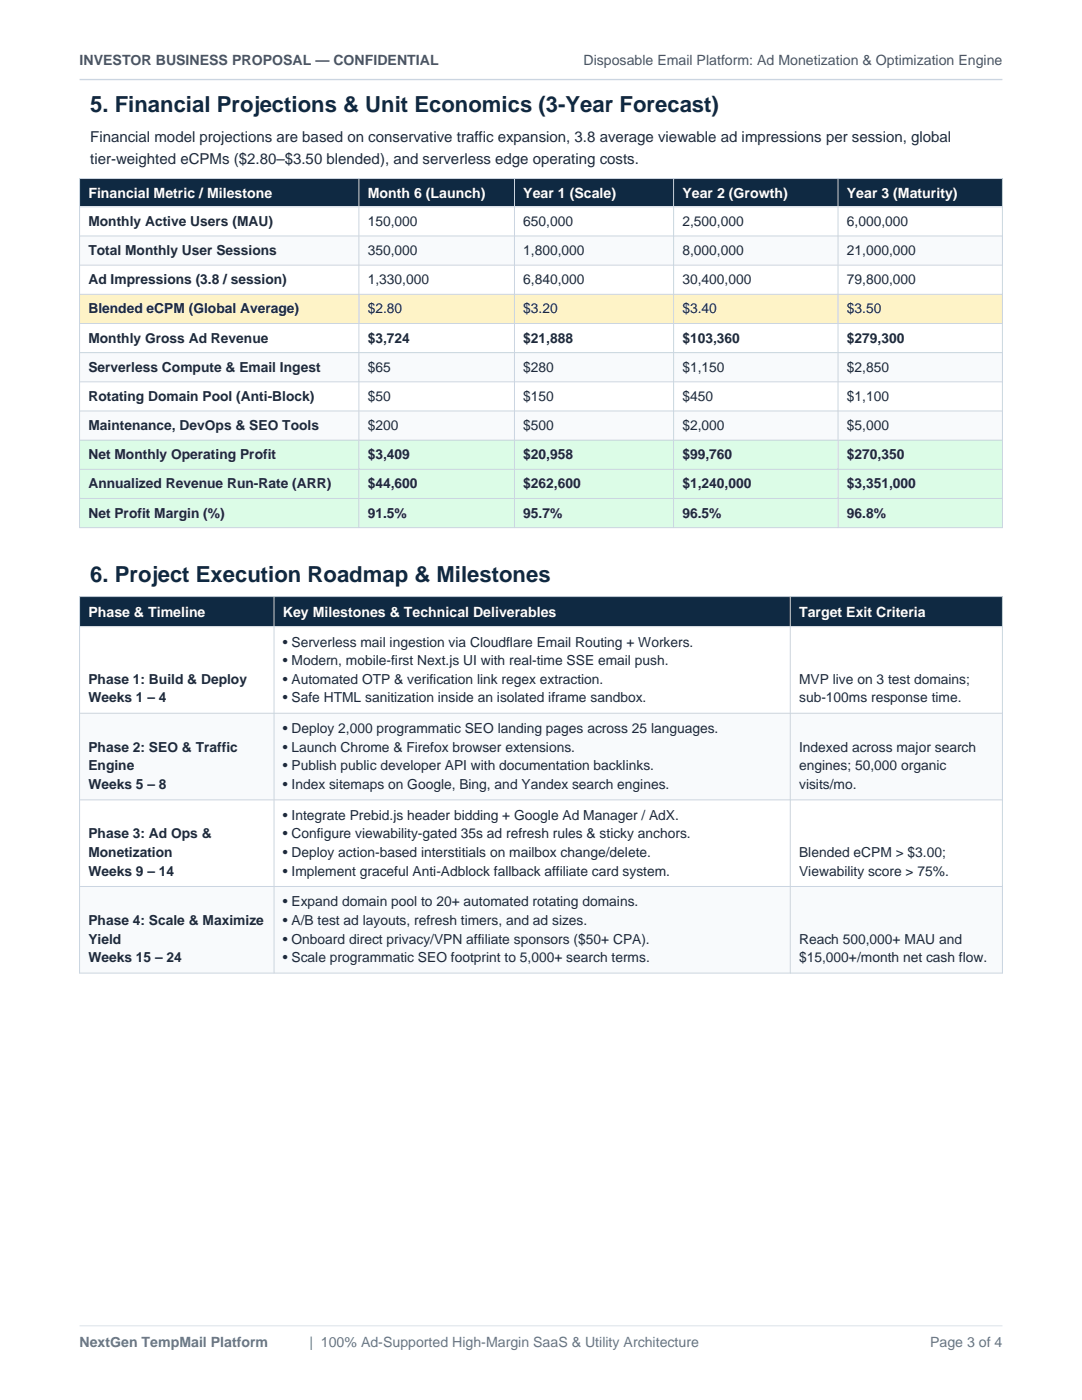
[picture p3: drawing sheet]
<svg xmlns="http://www.w3.org/2000/svg" width="216mm" height="279mm" viewBox="0 0 216 279" stroke-linecap="round" stroke-linejoin="round" font-family="sans-serif">
<defs><g id="words">
<g font-size="4.4" fill="#0f2942">
<text x="18" y="22.4">5. Financial Projections &amp; Unit Economics (3-Year Forecast)</text>
<text x="18" y="116.1">6. Project Execution Roadmap &amp; Milestones</text>
</g>
<g font-size="3" fill="#1e293b">
<text x="18" y="28.4">Financial model projections are based on conservative traffic expansion, 3.8 average viewable ad impressions per session, global</text>
<text x="18" y="32.6">tier-weighted eCPMs ($2.80–$3.50 blended), and serverless edge operating costs.</text>
</g>
<g font-size="2.8" fill="#4b5563">
<text x="15.9" y="13.1">INVESTOR BUSINESS PROPOSAL — CONFIDENTIAL</text>
<text x="116.4" y="13.1">Disposable Email Platform: Ad Monetization &amp; Optimization Engine</text>
</g>
<g font-size="2.8" fill="#fff">
<text x="17.6" y="39.5">Financial Metric / Milestone</text>
<text x="73.4" y="39.5">Month 6 (Launch)</text>
<text x="104.4" y="39.5">Year 1 (Scale)</text>
<text x="136.2" y="39.5">Year 2 (Growth)</text>
<text x="169" y="39.5">Year 3 (Maturity)</text>
<text x="17.6" y="123.1">Phase &amp; Timeline</text>
<text x="56.4" y="123.1">Key Milestones &amp; Technical Deliverables</text>
<text x="159.5" y="123.1">Target Exit Criteria</text>
</g>
<g font-size="2.8" fill="#1e293b">
<text x="17.6" y="45.1">Monthly Active Users (MAU)</text>
<text x="73.4" y="45.1">150,000</text>
<text x="104.4" y="45.1">650,000</text>
<text x="136.2" y="45.1">2,500,000</text>
<text x="169" y="45.1">6,000,000</text>
<text x="17.6" y="50.9">Total Monthly User Sessions</text>
<text x="73.4" y="50.9">350,000</text>
<text x="104.4" y="50.9">1,800,000</text>
<text x="136.2" y="50.9">8,000,000</text>
<text x="169" y="50.9">21,000,000</text>
<text x="17.6" y="56.7">Ad Impressions (3.8 / session)</text>
<text x="73.4" y="56.7">1,330,000</text>
<text x="104.4" y="56.7">6,840,000</text>
<text x="136.2" y="56.7">30,400,000</text>
<text x="169" y="56.7">79,800,000</text>
<text x="17.6" y="62.5">Blended eCPM (Global Average)</text>
<text x="73.4" y="62.5">$2.80</text>
<text x="104.4" y="62.5">$3.20</text>
<text x="136.2" y="62.5">$3.40</text>
<text x="169" y="62.5">$3.50</text>
<text x="17.6" y="68.4">Monthly Gross Ad Revenue</text>
<text x="73.4" y="68.4">$3,724</text>
<text x="104.4" y="68.4">$21,888</text>
<text x="136.2" y="68.4">$103,360</text>
<text x="169" y="68.4">$279,300</text>
<text x="17.6" y="74.2">Serverless Compute &amp; Email Ingest</text>
<text x="73.4" y="74.2">$65</text>
<text x="104.4" y="74.2">$280</text>
<text x="136.2" y="74.2">$1,150</text>
<text x="169" y="74.2">$2,850</text>
<text x="17.6" y="80">Rotating Domain Pool (Anti-Block)</text>
<text x="73.4" y="80">$50</text>
<text x="104.4" y="80">$150</text>
<text x="136.2" y="80">$450</text>
<text x="169" y="80">$1,100</text>
<text x="17.6" y="85.8">Maintenance, DevOps &amp; SEO Tools</text>
<text x="73.4" y="85.8">$200</text>
<text x="104.4" y="85.8">$500</text>
<text x="136.2" y="85.8">$2,000</text>
<text x="169" y="85.8">$5,000</text>
<text x="17.6" y="91.7">Net Monthly Operating Profit</text>
<text x="73.4" y="91.7">$3,409</text>
<text x="104.4" y="91.7">$20,958</text>
<text x="136.2" y="91.7">$99,760</text>
<text x="169" y="91.7">$270,350</text>
<text x="17.6" y="97.5">Annualized Revenue Run-Rate (ARR)</text>
<text x="73.4" y="97.5">$44,600</text>
<text x="104.4" y="97.5">$262,600</text>
<text x="136.2" y="97.5">$1,240,000</text>
<text x="169" y="97.5">$3,351,000</text>
<text x="17.6" y="103.3">Net Profit Margin (%)</text>
<text x="73.4" y="103.3">91.5%</text>
<text x="104.4" y="103.3">95.7%</text>
<text x="136.2" y="103.3">96.5%</text>
<text x="169" y="103.3">96.8%</text>
<text x="56.4" y="129">• Serverless mail ingestion via Cloudflare Email Routing + Workers.</text>
<text x="17.6" y="136.5">Phase 1: Build &amp; Deploy</text>
<text x="56.4" y="132.8">• Modern, mobile-first Next.js UI with real-time SSE email push.</text>
<text x="56.4" y="136.5">• Automated OTP &amp; verification link regex extraction.</text>
<text x="159.5" y="136.5">MVP live on 3 test domains;</text>
<text x="17.6" y="140.2">Weeks 1 – 4</text>
<text x="56.4" y="140.2">• Safe HTML sanitization inside an isolated iframe sandbox.</text>
<text x="159.5" y="140.2">sub-100ms response time.</text>
<text x="56.4" y="146.3">• Deploy 2,000 programmatic SEO landing pages across 25 languages.</text>
<text x="17.6" y="150">Phase 2: SEO &amp; Traffic</text>
<text x="17.6" y="153.7">Engine</text>
<text x="56.4" y="150">• Launch Chrome &amp; Firefox browser extensions.</text>
<text x="56.4" y="153.7">• Publish public developer API with documentation backlinks.</text>
<text x="159.5" y="150">Indexed across major search</text>
<text x="159.5" y="153.7">engines; 50,000 organic</text>
<text x="17.6" y="157.4">Weeks 5 – 8</text>
<text x="56.4" y="157.4">• Index sitemaps on Google, Bing, and Yandex search engines.</text>
<text x="159.5" y="157.4">visits/mo.</text>
<text x="17.6" y="167.3">Phase 3: Ad Ops &amp;</text>
<text x="56.4" y="163.6">• Integrate Prebid.js header bidding + Google Ad Manager / AdX.</text>
<text x="56.4" y="167.3">• Configure viewability-gated 35s ad refresh rules &amp; sticky anchors.</text>
<text x="17.6" y="171">Monetization</text>
<text x="56.4" y="171">• Deploy action-based interstitials on mailbox change/delete.</text>
<text x="159.5" y="171">Blended eCPM &gt; $3.00;</text>
<text x="17.6" y="174.7">Weeks 9 – 14</text>
<text x="56.4" y="174.7">• Implement graceful Anti-Adblock fallback affiliate card system.</text>
<text x="159.5" y="174.7">Viewability score &gt; 75%.</text>
<text x="17.6" y="184.6">Phase 4: Scale &amp; Maximize</text>
<text x="56.4" y="180.9">• Expand domain pool to 20+ automated rotating domains.</text>
<text x="56.4" y="184.6">• A/B test ad layouts, refresh timers, and ad sizes.</text>
<text x="17.6" y="188.3">Yield</text>
<text x="56.4" y="188.3">• Onboard direct privacy/VPN affiliate sponsors ($50+ CPA).</text>
<text x="159.5" y="188.3">Reach 500,000+ MAU and</text>
<text x="17.6" y="192">Weeks 15 – 24</text>
<text x="56.4" y="192">• Scale programmatic SEO footprint to 5,000+ search terms.</text>
<text x="159.5" y="192">$15,000+/month net cash flow.</text>
</g>
<g font-size="2.8" fill="#64748b">
<text x="15.9" y="268.8">NextGen TempMail Platform</text>
<text x="61.7" y="268.8">| 100% Ad-Supported High-Margin SaaS &amp; Utility Architecture</text>
<text x="185.6" y="268.8">Page 3 of 4</text>
</g>
</g></defs>
<path d="M15.9 35.6h184.1v5.7h-184.1z" fill-rule="evenodd" fill="#0f2942"/>
<path d="M15.9 41.3h184.1v5.8h-184.1z" fill-rule="evenodd" fill="#fff"/>
<path d="M15.9 47.1h184.1v5.8h-184.1z" fill-rule="evenodd" fill="#f8fafc"/>
<path d="M15.9 52.9h184.1v5.8h-184.1z" fill-rule="evenodd" fill="#fff"/>
<path d="M15.9 58.7h184.1v5.9h-184.1z" fill-rule="evenodd" fill="#f8fafc"/>
<path d="M15.9 64.6h184.1v5.8h-184.1z" fill-rule="evenodd" fill="#fff"/>
<path d="M15.9 70.4h184.1v5.8h-184.1z" fill-rule="evenodd" fill="#f8fafc"/>
<path d="M15.9 76.2h184.1v5.8h-184.1z" fill-rule="evenodd" fill="#fff"/>
<path d="M15.9 82h184.1v5.8h-184.1z" fill-rule="evenodd" fill="#f8fafc"/>
<path d="M15.9 87.8h184.1v5.9h-184.1z" fill-rule="evenodd" fill="#fff"/>
<path d="M15.9 58.7h184.1v5.9h-184.1z" fill-rule="evenodd" fill="#fef3c7"/>
<path d="M15.9 87.8h184.1v17.5h-184.1z" fill-rule="evenodd" fill="#dcfce7"/>
<g fill="none" stroke="#cbd5e1" stroke-width=".2">
<path d="M15.9 35.6h184.1v69.7h-184.1zM71.6 35.6v69.7M102.7 35.6v69.7M134.4 35.6v69.7M167.2 35.6v69.7M15.9 41.3h184.1M15.9 47.1h184.1M15.9 52.9h184.1M15.9 58.7h184.1M15.9 64.6h184.1M15.9 70.4h184.1M15.9 76.2h184.1"/>
<path d="M15.9 82h184.1M15.9 87.8h184.1M15.9 93.7h184.1M15.9 99.5h184.1"/>
</g>
<path d="M15.9 119.1h184.1v6h-184.1z" fill-rule="evenodd" fill="#0f2942"/>
<path d="M15.9 125.1h184.1v17.2h-184.1z" fill-rule="evenodd" fill="#fff"/>
<path d="M15.9 142.3h184.1v17.3h-184.1z" fill-rule="evenodd" fill="#f8fafc"/>
<path d="M15.9 159.6h184.1v17.3h-184.1z" fill-rule="evenodd" fill="#fff"/>
<path d="M15.9 176.9h184.1v17.3h-184.1z" fill-rule="evenodd" fill="#f8fafc"/>
<path d="M15.9 119.1h184.1v75.1h-184.1zM54.7 119.1v75.1M157.7 119.1v75.1M15.9 125.1h184.1M15.9 142.3h184.1M15.9 159.6h184.1M15.9 176.9h184.1" fill="none" stroke="#cbd5e1" stroke-width=".2"/>
<path d="M15.9 15.9h184.1" fill="none" stroke="#cbd5e1" stroke-width=".26"/>
<path d="M15.9 264.6h184.1" fill="none" stroke="#e2e8f0" stroke-width=".26"/>
<use href="#words"/>
</svg>
